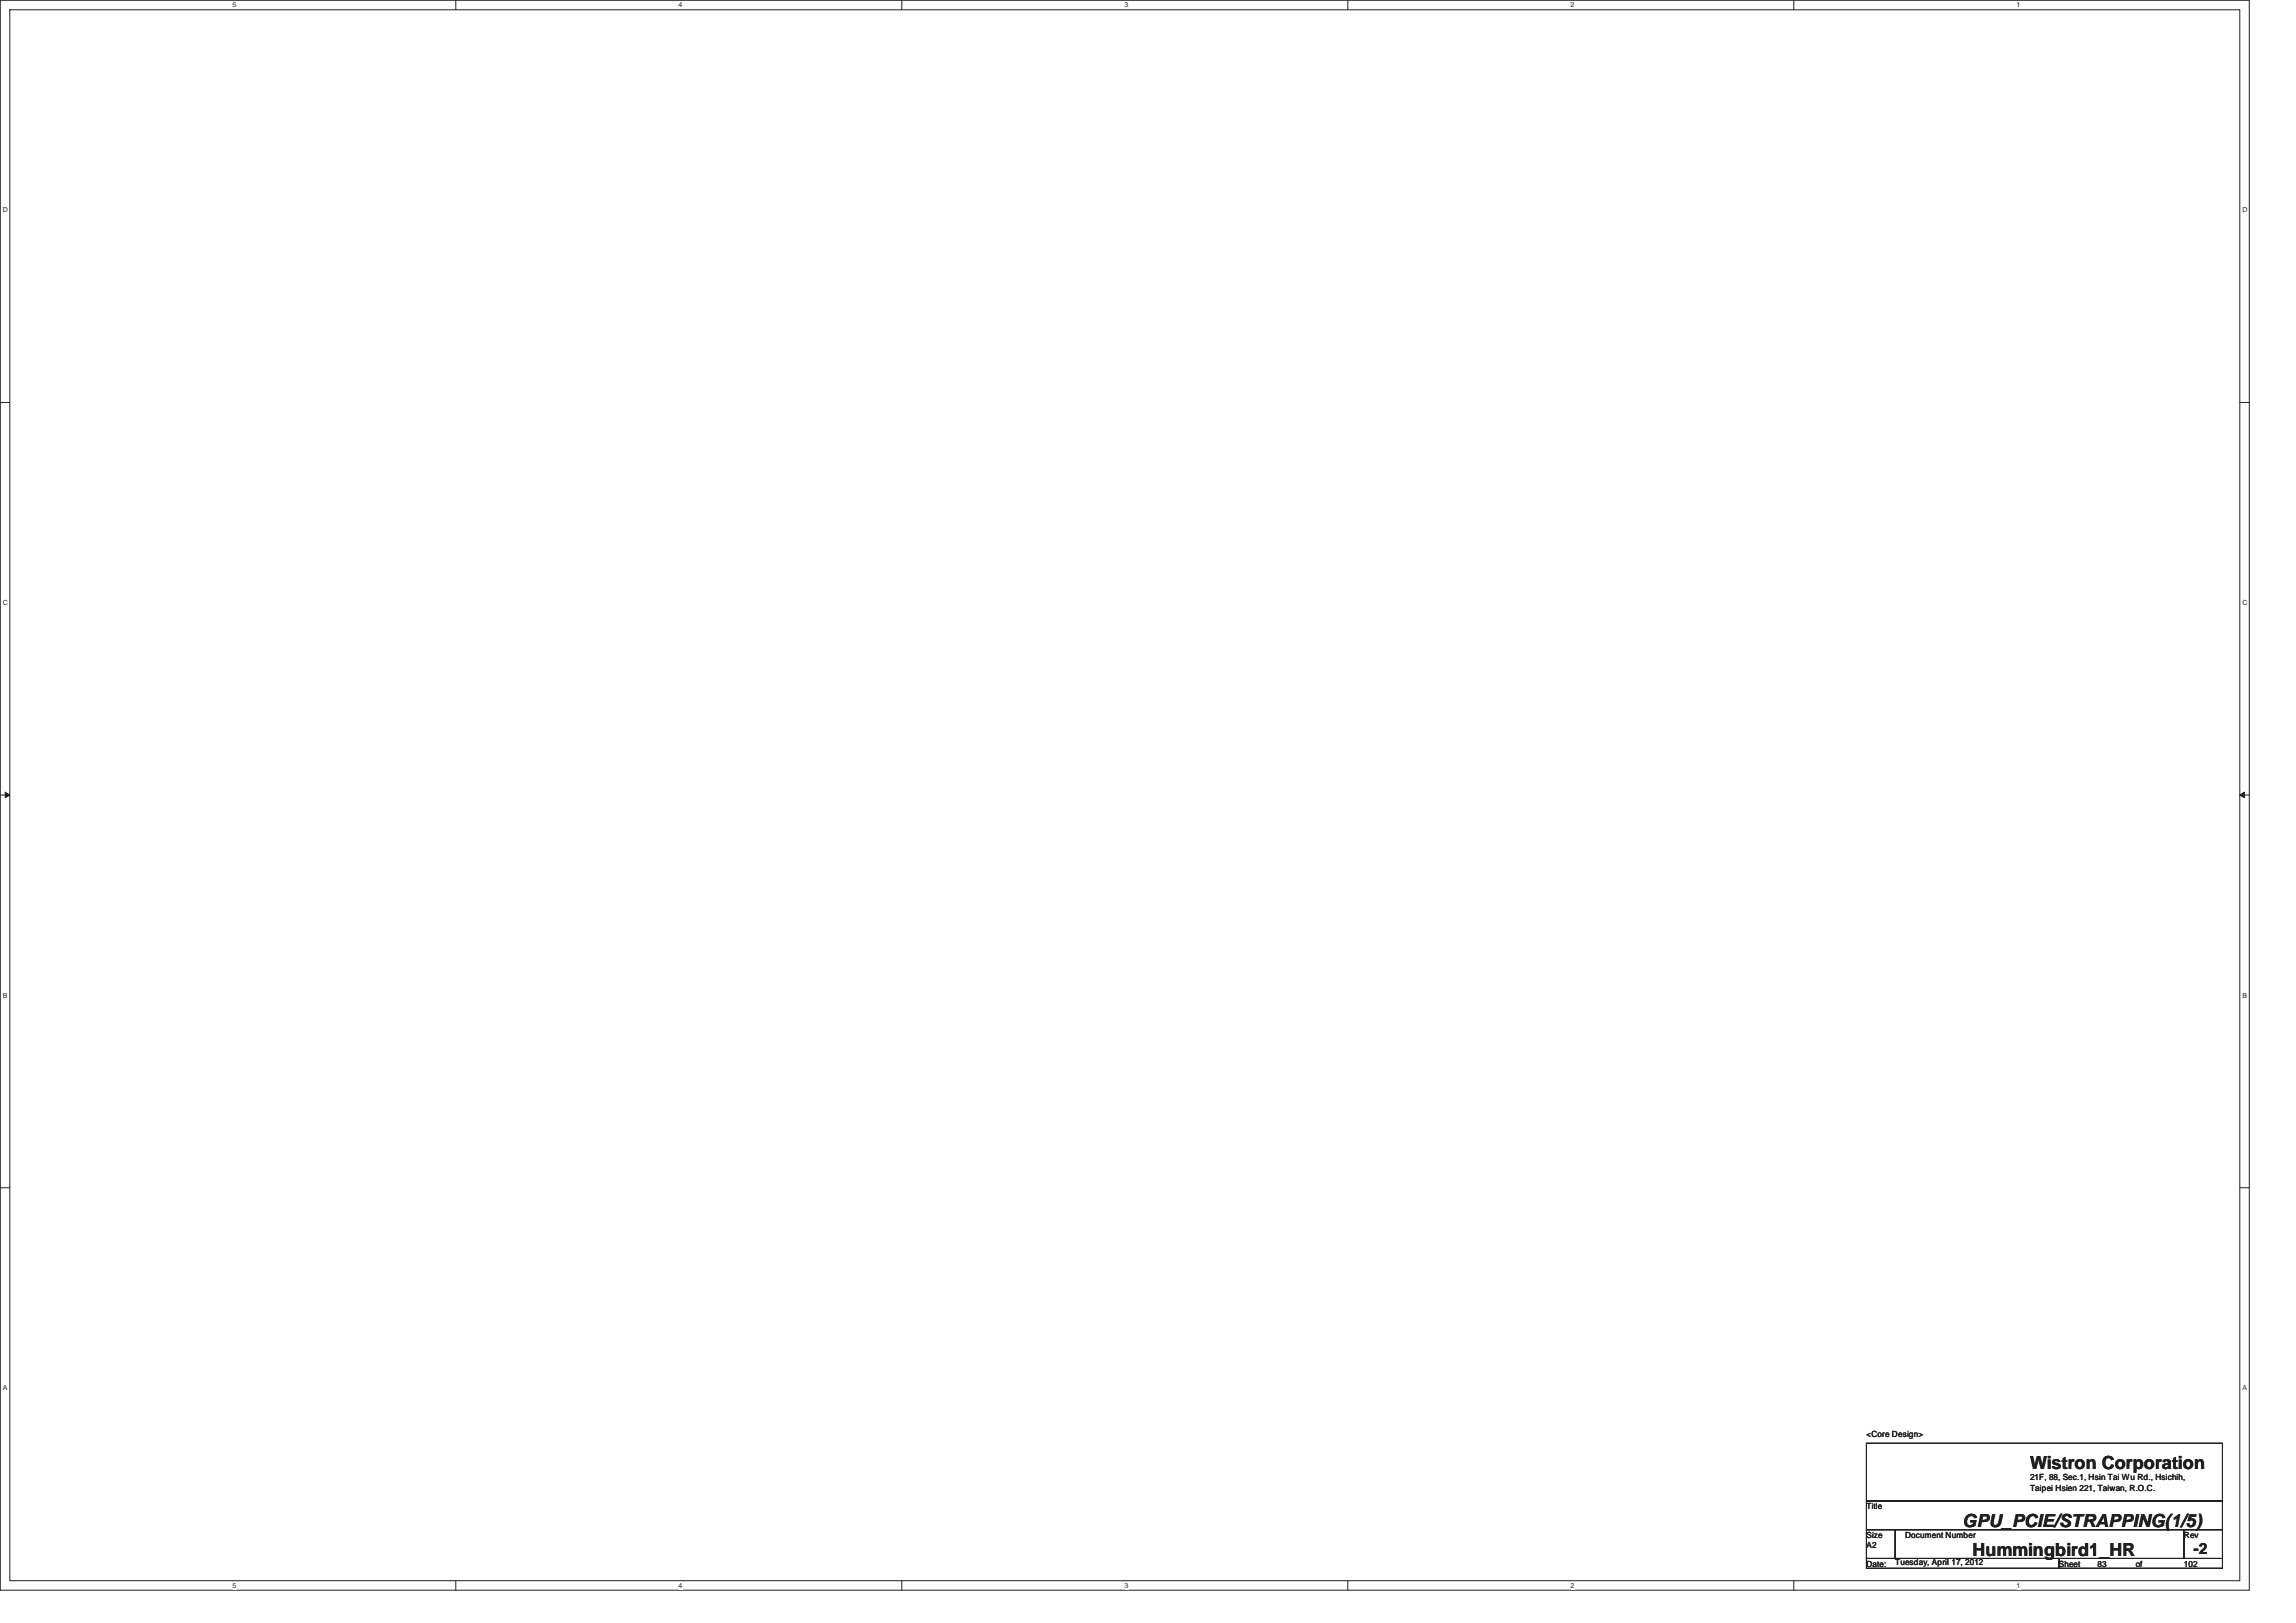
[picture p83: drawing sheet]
<svg xmlns="http://www.w3.org/2000/svg" width="297mm" height="210mm" viewBox="0 0 297 210" stroke-linecap="round" stroke-linejoin="round" font-family="sans-serif">
<defs><g id="words">
<g font-size="2.3" fill="#231f20">
<text x="262.6" y="190.1">Wistron Corporation</text>
<text x="253.9" y="197.6">GPU_PCIE/STRAPPING(1/5)</text>
<text x="255.2" y="201.3">Hummingbird1_HR</text>
</g>
<text font-size="2" fill="#231f20" x="283.8" y="201">-2</text>
<g font-size="1.1" fill="#231f20">
<text x="241.5" y="185.9">&lt;Core Design&gt;</text>
<text x="262.6" y="191.5">21F, 88, Sec.1, Hsin Tai Wu Rd., Hsichih,</text>
<text x="241.5" y="195.2">Title</text>
<text x="262.6" y="192.9">Taipei Hsien 221, Taiwan, R.O.C.</text>
<text x="241.5" y="199">Size</text>
<text x="241.5" y="202.7">Date:</text>
<text x="241.5" y="200.2">A2</text>
<text x="245.2" y="202.5">Tuesday, April 17, 2012</text>
<text x="246.5" y="199">Document Number</text>
<text x="266.4" y="202.7">Sheet</text>
<text x="271.4" y="202.7">83</text>
<text x="276.3" y="202.7">of</text>
<text x="282.5" y="199">Rev</text>
<text x="282.5" y="202.7">102</text>
</g>
<g font-size=".9" fill="#231f20">
<text x="30.1" y="1">5</text>
<text x="87.8" y="1">4</text>
<text x="145.5" y="1">3</text>
<text x="203.2" y="1">2</text>
<text x="260.9" y="1">1</text>
<text x=".4" y="27.5">D</text>
<text x="290.1" y="27.5">D</text>
<text x=".4" y="78.3">C</text>
<text x="290.1" y="78.3">C</text>
<text x=".4" y="129.1">B</text>
<text x="290.1" y="129.1">B</text>
<text x=".4" y="179.9">A</text>
<text x="290.1" y="179.9">A</text>
<text x="30.1" y="205.4">5</text>
<text x="87.8" y="205.4">4</text>
<text x="145.5" y="205.4">3</text>
<text x="203.2" y="205.4">2</text>
<text x="260.9" y="205.4">1</text>
</g>
</g></defs>
<path d="M0 0h291v205.7h-291zM1.3 1.3h288.5v203.2h-288.5z" fill="none" stroke="#231f20" stroke-width=".13"/>
<g fill="#fff">
<path d="M30.1 .2h.5v1h-.5z"/>
<path d="M30.1 204.6h.5v1.1h-.5z"/>
</g>
<path d="M59 0v1.3M59 204.5v1.2" fill="none" stroke="#231f20" stroke-width=".13"/>
<g fill="#fff">
<path d="M87.8 .2h.5v1h-.5z"/>
<path d="M87.8 204.6h.5v1.1h-.5z"/>
</g>
<path d="M116.7 0v1.3M116.7 204.5v1.2" fill="none" stroke="#231f20" stroke-width=".13"/>
<g fill="#fff">
<path d="M145.5 .2h.5v1h-.5z"/>
<path d="M145.5 204.6h.5v1.1h-.5z"/>
</g>
<path d="M174.4 0v1.3M174.4 204.5v1.2" fill="none" stroke="#231f20" stroke-width=".13"/>
<g fill="#fff">
<path d="M203.2 .2h.5v1h-.5z"/>
<path d="M203.2 204.6h.5v1.1h-.5z"/>
</g>
<path d="M232.1 0v1.3M232.1 204.5v1.2" fill="none" stroke="#231f20" stroke-width=".13"/>
<g fill="#fff">
<path d="M260.9 .2h.5v1h-.5z"/>
<path d="M260.9 204.6h.5v1.1h-.5z"/>
<path d="M.4 26.7h.6v1h-.6z"/>
<path d="M290.1 26.7h.6v1h-.6z"/>
<path d="M.4 77.5h.6v1h-.6z"/>
<path d="M290.1 77.5h.6v1h-.6z"/>
</g>
<path d="M0 52.1h1.3M289.8 52.1h1.2" fill="none" stroke="#231f20" stroke-width=".13"/>
<g fill="#fff">
<path d="M.4 128.3h.6v1h-.6z"/>
<path d="M290.1 128.3h.6v1h-.6z"/>
</g>
<path d="M0 102.9h1.3M289.8 102.9h1.2" fill="none" stroke="#231f20" stroke-width=".13"/>
<path d="M.7 102.5l.6 .4-.6 .3z" fill="#231f20"/>
<path d="M.7 102.5l.6 .4-.6 .3z" fill="none" stroke="#231f20" stroke-width=".13"/>
<path d="M289.8 102.9l.6-.4v.7z" fill="#231f20"/>
<path d="M289.8 102.9l.6-.4v.7z" fill="none" stroke="#231f20" stroke-width=".13"/>
<g fill="#fff">
<path d="M.4 179.1h.5v1h-.5z"/>
<path d="M290.1 179.1h.6v1h-.6z"/>
</g>
<path d="M0 153.7h1.3M289.8 153.7h1.2M241.5 186.7h46v7.5h-46zM241.5 194.2h46v3.7h-46zM241.5 197.9h3.7v3.7h-3.7zM245.2 197.9h37.3v3.7h-37.3zM282.5 197.9h5v3.7h-5zM241.5 201.6h24.9v1.3h-24.9zM266.4 201.6h21.1v1.3h-21.1z" fill="none" stroke="#231f20" stroke-width=".13"/>
<use href="#words"/>
</svg>
